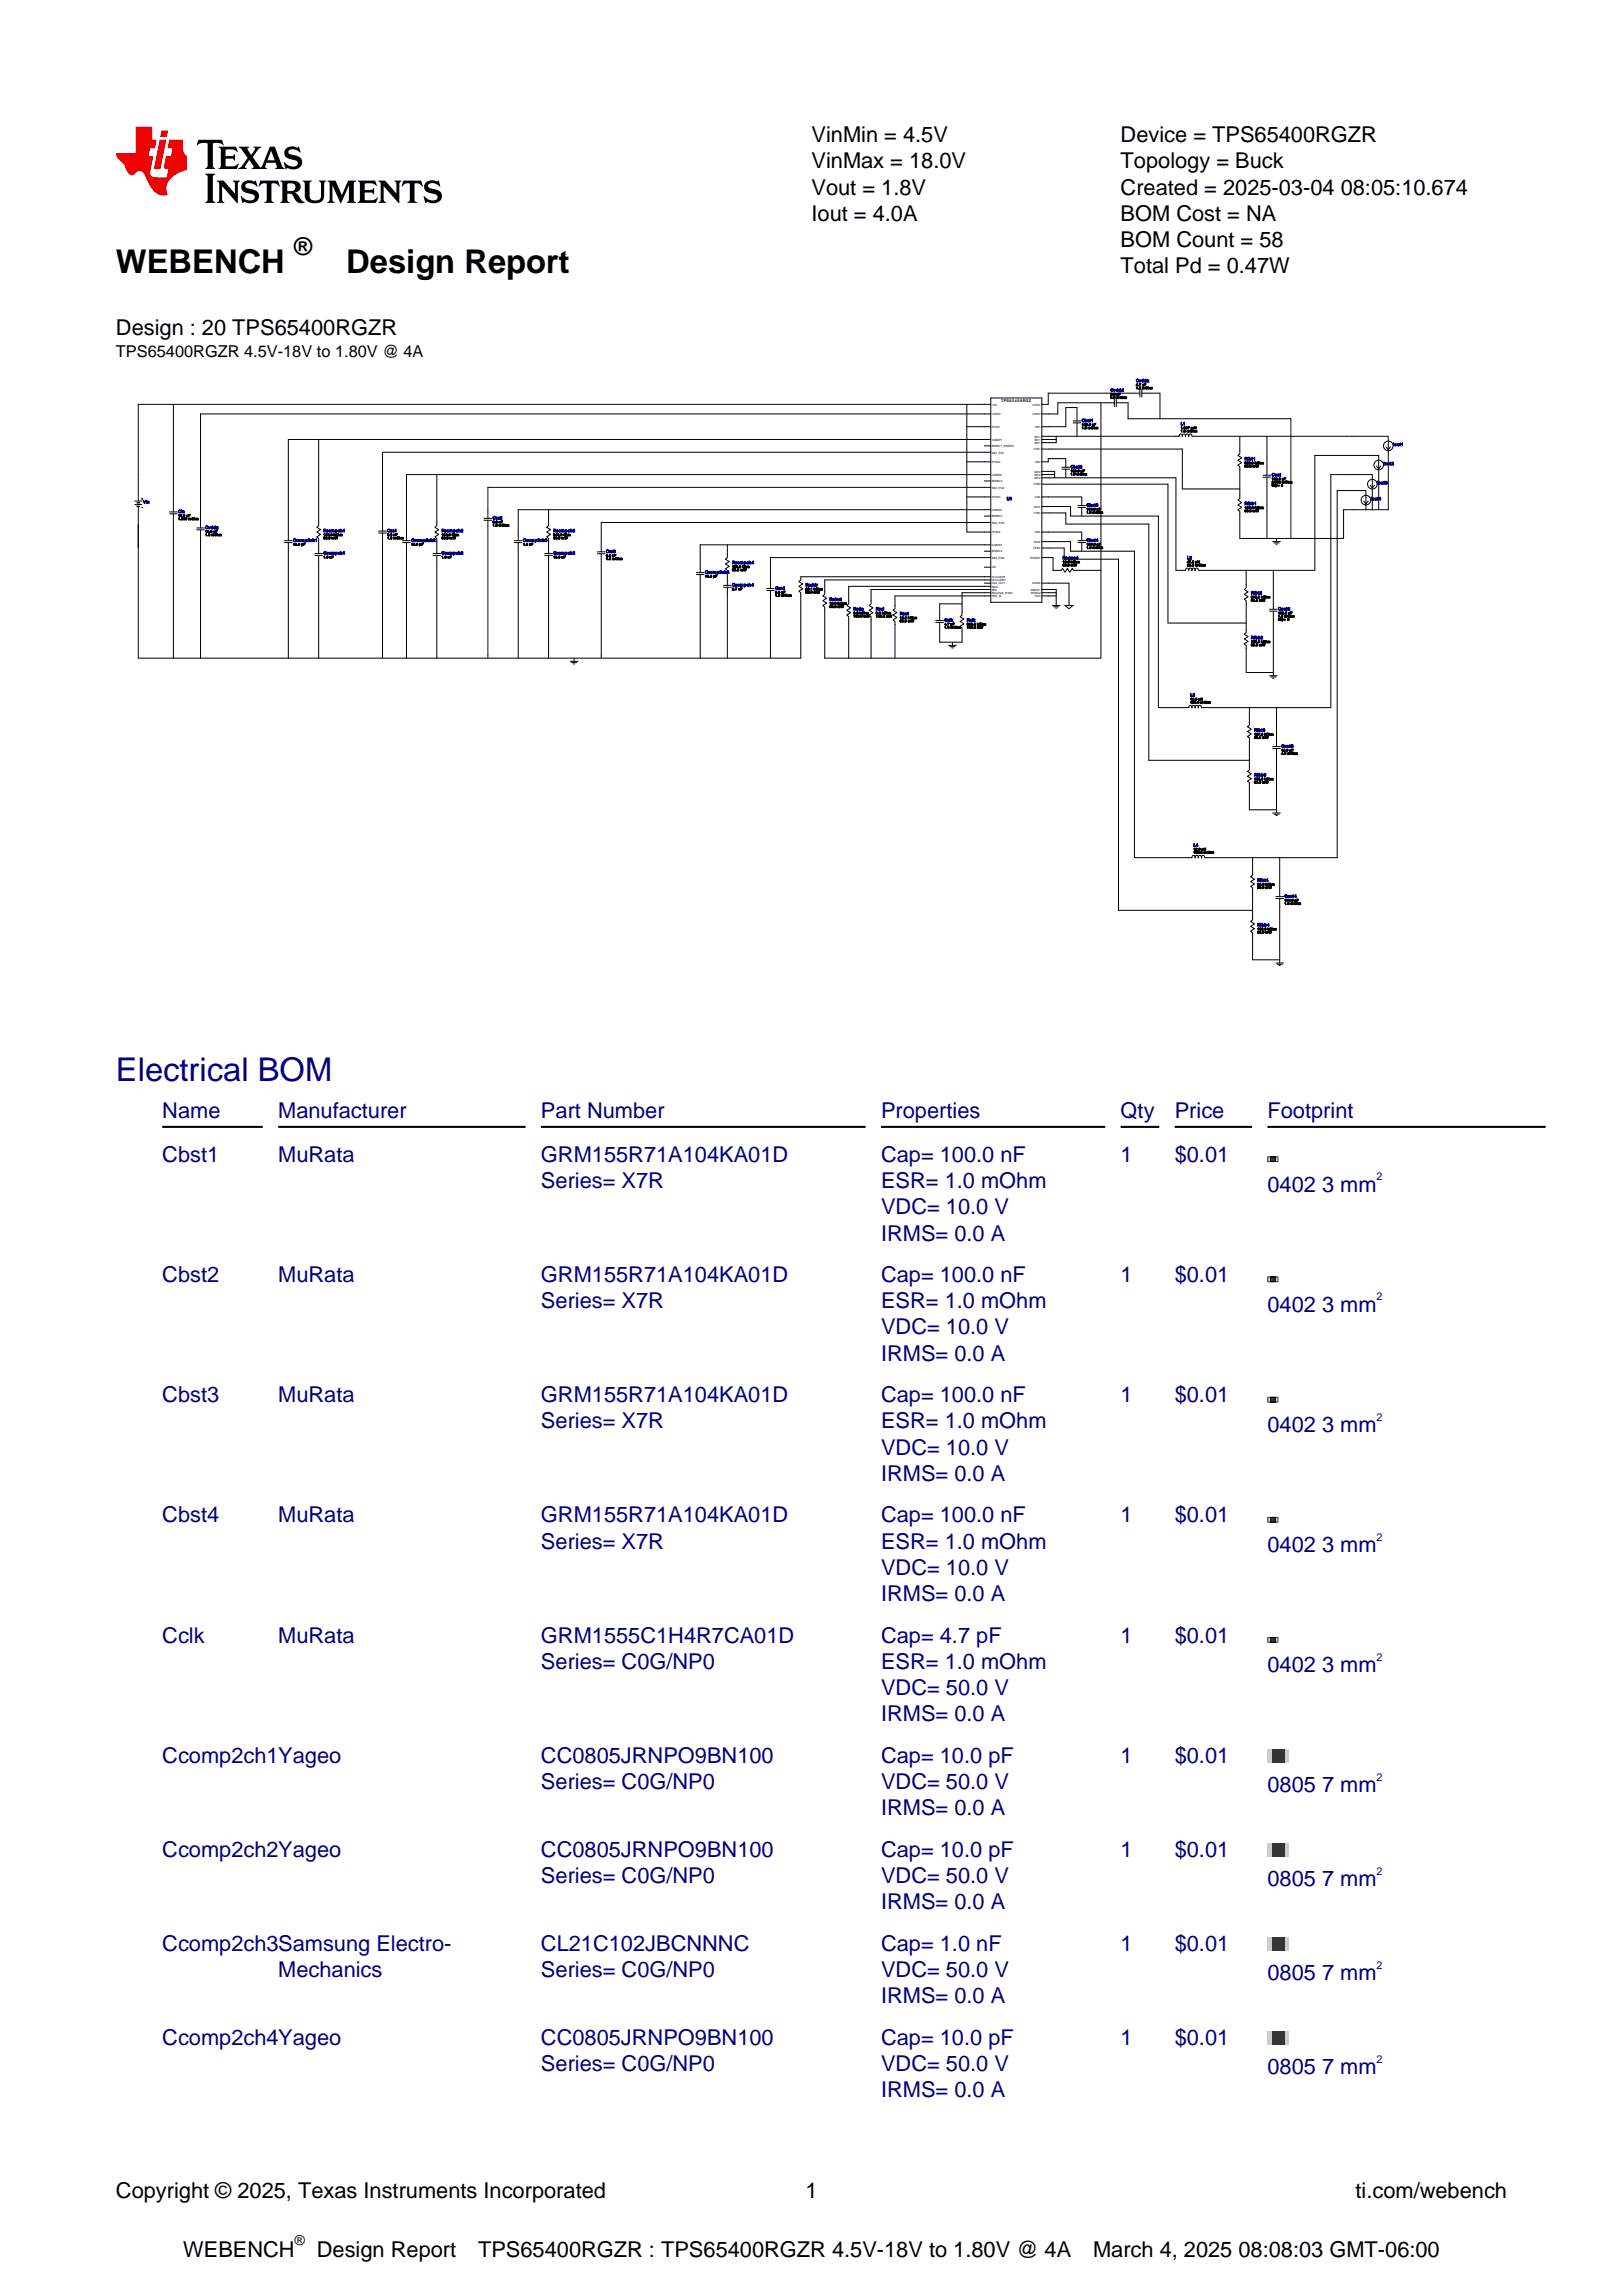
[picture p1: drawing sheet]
<svg xmlns="http://www.w3.org/2000/svg" width="210mm" height="297mm" viewBox="0 0 210 297" stroke-linecap="round" stroke-linejoin="round" font-family="sans-serif">
<defs><g id="words">
<g font-size="4.2">
<text x="15" y="35.3">WEBENCH</text>
<text x="44.8" y="35.3">Design Report</text>
</g>
<text font-size="4.2" fill="#000080" x="15" y="139.9">Electrical BOM</text>
<text font-size="3.2" x="38" y="33">®</text>
<g font-size="2.8">
<text x="105" y="18.4">VinMin = 4.5V</text>
<text x="105" y="21.8">VinMax = 18.0V</text>
<text x="145" y="18.4">Device = TPS65400RGZR</text>
<text x="145" y="21.8">Topology = Buck</text>
<text x="105" y="25.2">Vout = 1.8V</text>
<text x="105" y="28.6">Iout = 4.0A</text>
<text x="145" y="25.2">Created = 2025-03-04 08:05:10.674</text>
<text x="145" y="28.6">BOM Cost = NA</text>
<text x="145" y="32">BOM Count = 58</text>
<text x="145" y="35.3">Total Pd = 0.47W</text>
<text x="15" y="43.4">Design : 20 TPS65400RGZR</text>
<text x="15" y="284.4">Copyright © 2025, Texas Instruments Incorporated</text>
<text x="104.2" y="284.4">1</text>
<text x="175.4" y="284.4">ti.com/webench</text>
<text x="23.7" y="292">WEBENCH</text>
<text x="41" y="292">Design Report</text>
<text x="61.9" y="292">TPS65400RGZR : TPS65400RGZR 4.5V-18V to 1.80V @ 4A</text>
<text x="141.4" y="292">March 4, 2025 08:08:03 GMT-06:00</text>
</g>
<g font-size="2.8" fill="#000080">
<text x="21" y="144.7">Name</text>
<text x="36" y="144.7">Manufacturer</text>
<text x="70" y="144.7">Part Number</text>
<text x="114" y="144.7">Properties</text>
<text x="145" y="144.7">Qty</text>
<text x="152" y="144.7">Price</text>
<text x="164" y="144.7">Footprint</text>
<text x="21" y="150.4">Cbst1</text>
<text x="36" y="150.4">MuRata</text>
<text x="70" y="150.4">GRM155R71A104KA01D</text>
<text x="70" y="153.8">Series= X7R</text>
<text x="114" y="150.4">Cap= 100.0 nF</text>
<text x="114" y="153.8">ESR= 1.0 mOhm</text>
<text x="145" y="150.4">1</text>
<text x="152" y="150.4">$0.01</text>
<text x="164" y="154.2">0402 3 mm</text>
<text x="114" y="157.2">VDC= 10.0 V</text>
<text x="114" y="160.5">IRMS= 0.0 A</text>
<text x="21" y="165.9">Cbst2</text>
<text x="36" y="165.9">MuRata</text>
<text x="70" y="165.9">GRM155R71A104KA01D</text>
<text x="114" y="165.9">Cap= 100.0 nF</text>
<text x="145" y="165.9">1</text>
<text x="152" y="165.9">$0.01</text>
<text x="70" y="169.3">Series= X7R</text>
<text x="114" y="169.3">ESR= 1.0 mOhm</text>
<text x="114" y="172.7">VDC= 10.0 V</text>
<text x="164" y="169.8">0402 3 mm</text>
<text x="114" y="176.1">IRMS= 0.0 A</text>
<text x="21" y="181.5">Cbst3</text>
<text x="36" y="181.5">MuRata</text>
<text x="70" y="181.5">GRM155R71A104KA01D</text>
<text x="70" y="184.9">Series= X7R</text>
<text x="114" y="181.5">Cap= 100.0 nF</text>
<text x="114" y="184.9">ESR= 1.0 mOhm</text>
<text x="145" y="181.5">1</text>
<text x="152" y="181.5">$0.01</text>
<text x="164" y="185.3">0402 3 mm</text>
<text x="114" y="188.2">VDC= 10.0 V</text>
<text x="114" y="191.6">IRMS= 0.0 A</text>
<text x="21" y="197">Cbst4</text>
<text x="36" y="197">MuRata</text>
<text x="70" y="197">GRM155R71A104KA01D</text>
<text x="114" y="197">Cap= 100.0 nF</text>
<text x="145" y="197">1</text>
<text x="152" y="197">$0.01</text>
<text x="70" y="200.4">Series= X7R</text>
<text x="114" y="200.4">ESR= 1.0 mOhm</text>
<text x="114" y="203.8">VDC= 10.0 V</text>
<text x="164" y="200.9">0402 3 mm</text>
<text x="114" y="207.2">IRMS= 0.0 A</text>
<text x="21" y="212.6">Cclk</text>
<text x="36" y="212.6">MuRata</text>
<text x="70" y="212.6">GRM1555C1H4R7CA01D</text>
<text x="70" y="216">Series= C0G/NP0</text>
<text x="114" y="212.6">Cap= 4.7 pF</text>
<text x="114" y="216">ESR= 1.0 mOhm</text>
<text x="145" y="212.6">1</text>
<text x="152" y="212.6">$0.01</text>
<text x="114" y="219.3">VDC= 50.0 V</text>
<text x="164" y="216.4">0402 3 mm</text>
<text x="114" y="222.7">IRMS= 0.0 A</text>
<text x="21" y="228.1">Ccomp2ch1Yageo</text>
<text x="70" y="228.1">CC0805JRNPO9BN100</text>
<text x="70" y="231.5">Series= C0G/NP0</text>
<text x="114" y="228.1">Cap= 10.0 pF</text>
<text x="114" y="231.5">VDC= 50.0 V</text>
<text x="145" y="228.1">1</text>
<text x="152" y="228.1">$0.01</text>
<text x="164" y="232">0805 7 mm</text>
<text x="114" y="234.9">IRMS= 0.0 A</text>
<text x="21" y="240.3">Ccomp2ch2Yageo</text>
<text x="70" y="240.3">CC0805JRNPO9BN100</text>
<text x="70" y="243.7">Series= C0G/NP0</text>
<text x="114" y="240.3">Cap= 10.0 pF</text>
<text x="114" y="243.7">VDC= 50.0 V</text>
<text x="145" y="240.3">1</text>
<text x="152" y="240.3">$0.01</text>
<text x="164" y="244.1">0805 7 mm</text>
<text x="114" y="247">IRMS= 0.0 A</text>
<text x="21" y="252.4">Ccomp2ch3Samsung Electro-</text>
<text x="36" y="255.8">Mechanics</text>
<text x="70" y="252.4">CL21C102JBCNNNC</text>
<text x="70" y="255.8">Series= C0G/NP0</text>
<text x="114" y="252.4">Cap= 1.0 nF</text>
<text x="114" y="255.8">VDC= 50.0 V</text>
<text x="145" y="252.4">1</text>
<text x="152" y="252.4">$0.01</text>
<text x="164" y="256.3">0805 7 mm</text>
<text x="114" y="259.2">IRMS= 0.0 A</text>
<text x="21" y="264.6">Ccomp2ch4Yageo</text>
<text x="70" y="264.6">CC0805JRNPO9BN100</text>
<text x="70" y="268">Series= C0G/NP0</text>
<text x="114" y="264.6">Cap= 10.0 pF</text>
<text x="114" y="268">VDC= 50.0 V</text>
<text x="145" y="264.6">1</text>
<text x="152" y="264.6">$0.01</text>
<text x="164" y="268.4">0805 7 mm</text>
<text x="114" y="271.4">IRMS= 0.0 A</text>
</g>
<text font-size="2.1" x="15" y="46.2">TPS65400RGZR 4.5V-18V to 1.80V @ 4A</text>
<text font-size="1.8" x="38.1" y="290.6">®</text>
<g font-size="1.4" fill="#000080">
<text x="178.1" y="152.8">2</text>
<text x="178.1" y="168.3">2</text>
<text x="178.1" y="183.8">2</text>
<text x="178.1" y="199.4">2</text>
<text x="178.1" y="214.9">2</text>
<text x="178.1" y="230.5">2</text>
<text x="178.1" y="242.6">2</text>
<text x="178.1" y="254.8">2</text>
<text x="178.1" y="267">2</text>
</g>
<text font-size=".5" x="129.5" y="52">TPS65400RGZ</text>
<g font-size=".5" fill="#000080">
<text x="143.7" y="50.7">Cvddd</text>
<text x="147" y="49.4">Cvdda</text>
<text x="140" y="54.6">Cbst1</text>
<text x="152.8" y="55">L1</text>
<text x="161" y="59.6">Rfbt1</text>
<text x="180.2" y="57.7">Iout1</text>
<text x="18.5" y="65.1">Vin</text>
<text x="130.3" y="64.7">U1</text>
<text x="138.5" y="60.6">Cbst2</text>
<text x="140.6" y="65.5">Cbst3</text>
<text x="161" y="65.3">Rfbb1</text>
<text x="164.5" y="61.6">Cout</text>
<text x="177.4" y="64.7">Iout4</text>
<text x="178.2" y="62.7">Iout3</text>
<text x="179" y="60.2">Iout2</text>
<text x="23.1" y="66.4">Cin</text>
<text x="26.6" y="68.4">Cvddg</text>
<text x="37.9" y="70.1">Ccomp2ch1</text>
<text x="41.9" y="71.7">Ccompch1</text>
<text x="41.9" y="68.9">Rcompch1</text>
<text x="50.1" y="68.9">Css1</text>
<text x="53.2" y="70.1">Ccomp2ch2</text>
<text x="57.1" y="71.7">Ccompch2</text>
<text x="57.1" y="68.9">Rcompch2</text>
<text x="63.7" y="67.2">Css2</text>
<text x="67.7" y="70.1">Ccomp2ch3</text>
<text x="71.6" y="68.9">Rcompch3</text>
<text x="71.6" y="71.7">Ccompch3</text>
<text x="78.4" y="71.5">Css3</text>
<text x="140.6" y="70.1">Cbst4</text>
<text x="91.2" y="74.2">Ccomp2ch4</text>
<text x="94.7" y="73">Rcompch4</text>
<text x="94.7" y="75.9">Ccompch4</text>
<text x="100.3" y="76.3">Css4</text>
<text x="104.2" y="75.9">Raddr</text>
<text x="107.3" y="77.7">Ralert</text>
<text x="137.5" y="72.4">Rpgood</text>
<text x="153.6" y="72.4">L2</text>
<text x="161.9" y="76.9">Rfbt2</text>
<text x="110.4" y="79">Rsda</text>
<text x="113.3" y="79">Rscl</text>
<text x="116.4" y="79.6">Rset</text>
<text x="122.2" y="80.4">Cclk</text>
<text x="125.1" y="80.4">Rclk</text>
<text x="161.9" y="82.7">Rfbb2</text>
<text x="165.4" y="79">Cout2</text>
<text x="154" y="90.1">L3</text>
<text x="162.3" y="94.7">Rfbt3</text>
<text x="162.3" y="100.5">Rfbb3</text>
<text x="165.8" y="96.7">Cout3</text>
<text x="154.4" y="109.5">L4</text>
<text x="162.7" y="119.9">Rfbb4</text>
<text x="162.7" y="114.1">Rfbt4</text>
<text x="166.2" y="116.2">Cout4</text>
</g>
<g font-size=".4">
<text x="128.4" y="53.7">VDDG</text>
<text x="128.4" y="52.5">VIN</text>
<text x="133.5" y="53.7">VDDD</text>
<text x="133.6" y="52.5">VDDA</text>
<text x="143.7" y="51.2">3.3 µF</text>
<text x="143.7" y="51.6">5.0 mOhm</text>
<text x="147" y="49.9">4.7 µF</text>
<text x="147" y="50.3">1.0 mOhm</text>
<text x="128.4" y="55.4">PVIN1</text>
<text x="128.4" y="59.9">PVIN2</text>
<text x="128.4" y="58.7">SS1_PG1</text>
<text x="128.4" y="57">COMP1</text>
<text x="128.4" y="57.9">ENSW1_ENSEQ</text>
<text x="133.7" y="58.3">VFB1</text>
<text x="133.8" y="56.6">SW1</text>
<text x="133.8" y="57">SW1</text>
<text x="133.8" y="57.5">SW1</text>
<text x="133.9" y="55.4">CB1</text>
<text x="133.9" y="59.9">CB2</text>
<text x="140" y="55.1">100.0 nF</text>
<text x="140" y="55.5">1.0 mOhm</text>
<text x="152.8" y="55.5">1.997 mH</text>
<text x="152.8" y="55.9">1.0 mOhm</text>
<text x="128.4" y="62.4">ENSW2</text>
<text x="128.4" y="61.6">COMP2</text>
<text x="128.4" y="63.2">SS2_PG2</text>
<text x="128.4" y="64.5">PVIN3</text>
<text x="133.7" y="62.8">VFB2</text>
<text x="133.8" y="65.7">SW3</text>
<text x="133.8" y="61.2">SW2</text>
<text x="133.8" y="61.6">SW2</text>
<text x="133.8" y="62">SW2</text>
<text x="133.9" y="64.5">CB3</text>
<text x="138.5" y="61.1">100.0 nF</text>
<text x="138.5" y="61.5">1.0 mOhm</text>
<text x="161" y="65.8">100.0 kOhm</text>
<text x="161" y="60.1">523.0 kOhm</text>
<text x="161" y="60.5">63.0 mW</text>
<text x="164.5" y="62.1">100.0 µF</text>
<text x="164.5" y="62.5">2.838 mOhm</text>
<text x="164.5" y="62.9">Qty= 8</text>
<text x="23.1" y="66.9">15.0 µF</text>
<text x="23.1" y="67.3">1.669 mOhm</text>
<text x="26.6" y="68.9">10.0 µF</text>
<text x="26.6" y="69.4">1.0 mOhm</text>
<text x="37.9" y="70.6">10.0 pF</text>
<text x="41.9" y="69.4">105.0 kOhm</text>
<text x="41.9" y="69.8">50.0 mW</text>
<text x="50.1" y="69.4">6.8 nF</text>
<text x="50.1" y="69.8">1.0 mOhm</text>
<text x="53.2" y="70.6">10.0 pF</text>
<text x="57.1" y="69.4">100.0 Ohm</text>
<text x="57.1" y="69.8">63.0 mW</text>
<text x="63.7" y="67.7">6.8 nF</text>
<text x="63.7" y="68.1">1.0 mOhm</text>
<text x="67.7" y="70.6">1.0 nF</text>
<text x="71.6" y="69.4">340.0 Ohm</text>
<text x="71.6" y="69.8">63.0 mW</text>
<text x="128.4" y="67.8">SS3_PG3</text>
<text x="128.4" y="66.1">COMP3</text>
<text x="128.4" y="67">ENSW3</text>
<text x="128.4" y="69">PVIN4</text>
<text x="128.4" y="71.5">ENSW4</text>
<text x="128.4" y="70.7">COMP4</text>
<text x="133.7" y="71.1">VFB4</text>
<text x="133.7" y="66.5">VFB3</text>
<text x="133.8" y="70.3">SW4</text>
<text x="133.9" y="69">CB4</text>
<text x="140.6" y="66">100.0 nF</text>
<text x="140.6" y="66.5">1.0 mOhm</text>
<text x="140.6" y="70.6">100.0 nF</text>
<text x="140.6" y="71">1.0 mOhm</text>
<text x="161" y="66.3">63.0 mW</text>
<text x="41.9" y="72.2">1.0 nF</text>
<text x="57.1" y="72.2">1.0 nF</text>
<text x="71.6" y="72.2">15.0 nF</text>
<text x="78.4" y="72">6.8 nF</text>
<text x="78.4" y="72.4">1.0 mOhm</text>
<text x="91.2" y="74.7">10.0 pF</text>
<text x="94.7" y="73.5">100.0 Ohm</text>
<text x="94.7" y="73.9">63.0 mW</text>
<text x="94.7" y="76.4">2.7 nF</text>
<text x="100.3" y="76.8">6.8 nF</text>
<text x="100.3" y="77.2">1.0 mOhm</text>
<text x="104.2" y="76.4">22.1 kOhm</text>
<text x="104.2" y="76.8">63.0 mW</text>
<text x="128.4" y="73.6">CE</text>
<text x="128.4" y="72.3">SS4_PG4</text>
<text x="128.4" y="74.8">I2CADDR</text>
<text x="128.4" y="77.3">RST_N</text>
<text x="128.4" y="76.9">RCLOCK_SYNC</text>
<text x="128.4" y="75.2">I2CALERT</text>
<text x="128.4" y="76">SDA</text>
<text x="128.4" y="76.5">SCL</text>
<text x="128.4" y="75.6">CLK_OUT</text>
<text x="133.3" y="72.3">PGOOD</text>
<text x="133.4" y="76.5">PGND1</text>
<text x="133.4" y="76.9">PGND2</text>
<text x="133.6" y="75.6">AGND</text>
<text x="133.9" y="77.3">PAD</text>
<text x="137.5" y="72.9">10.0 kOhm</text>
<text x="137.5" y="73.3">63.0 mW</text>
<text x="153.6" y="72.9">47.0 µH</text>
<text x="153.6" y="73.3">89.0 mOhm</text>
<text x="161.9" y="77.4">316.0 kOhm</text>
<text x="161.9" y="77.8">63.0 mW</text>
<text x="107.3" y="78.2">10.0 kOhm</text>
<text x="107.3" y="78.6">63.0 mW</text>
<text x="110.4" y="79.5">3.0 kOhm</text>
<text x="110.4" y="79.9">100.0 mW</text>
<text x="113.3" y="79.5">3.0 kOhm</text>
<text x="113.3" y="79.9">100.0 mW</text>
<text x="116.4" y="80.1">10.0 kOhm</text>
<text x="116.4" y="80.5">63.0 mW</text>
<text x="122.2" y="80.9">4.7 pF</text>
<text x="122.2" y="81.3">1.0 mOhm</text>
<text x="125.1" y="80.9">383.0 kOhm</text>
<text x="125.1" y="81.3">100.0 mW</text>
<text x="161.9" y="83.2">100.0 kOhm</text>
<text x="161.9" y="83.6">63.0 mW</text>
<text x="165.4" y="79.5">100.0 µF</text>
<text x="165.4" y="79.9">1.0 mOhm</text>
<text x="165.4" y="80.3">Qty= 3</text>
<text x="154" y="90.6">18.0 µH</text>
<text x="154" y="91">100.0 mOhm</text>
<text x="162.3" y="95.2">127.0 kOhm</text>
<text x="162.3" y="95.6">63.0 mW</text>
<text x="162.3" y="101">100.0 kOhm</text>
<text x="162.3" y="101.4">63.0 mW</text>
<text x="165.8" y="97.2">10.0 µF</text>
<text x="165.8" y="97.6">4.0 mOhm</text>
<text x="154.4" y="110">12.0 µH</text>
<text x="154.4" y="110.5">100.0 mOhm</text>
<text x="162.7" y="114.6">38.3 kOhm</text>
<text x="162.7" y="115">63.0 mW</text>
<text x="166.2" y="116.7">100.0 µF</text>
<text x="166.2" y="117.1">1.0 mOhm</text>
<text x="162.7" y="120.4">100.0 kOhm</text>
<text x="162.7" y="120.8">63.0 mW</text>
</g>
</g></defs>
<path d="M55.2 23.5a.81 .81 0 0 0-.3 .9 .81 .81 0 0 0 .8 .6l.7 .2 .2 .3a.65 .65 0 0 1-1 .4l-.3-.1-.4-.5-.1 .1 .2 .9h.2l.1-.2a1.41 1.41 0 0 0 1.8-.4 .87 .87 0 0 0-.8-1.2l-.7-.2-.2-.2a.57 .57 0 0 1 .8-.4l.7 .5 .1-.1-.2-.7h-.2v.1a1.29 1.29 0 0 0-1.4 0zM52.2 23.4l-.2 .7v.1a.78 .78 0 0 1 1-.5v2.1v.2l-.3 .2v.1h1.2v-.1l-.2-.2-.1-.2 .1-2.1a.83 .83 0 0 1 .9 .5l.1-.1-.2-.7zM49 23.4l.2 .3 .1 .1v2l-.1 .2-.2 .2v.1h.9v-.1l-.2-.2-.1-.2 .1-1.7 1.9 2.2h.1v-2.5l.2-.4h-.9l.3 .2v1.4l-1.5-1.6zM46.3 23.4v.1l.2 .1 .1 .2v2l-.1 .2-.2 .2v.1h2.3l.3-.7-.1-.1a1.45 1.45 0 0 1-1.6 .4v-1h.9l.2 .2h.1v-.8h-.1l-.2 .3h-.9v-.8a1.59 1.59 0 0 1 1.5 .3l.1-.1-.3-.6zM42.4 23.4v.1l.2 .1 .1 .2v2l-.1 .2-.2 .3h.9l-.3-.3v-.2v-1.8l1.1 2.3 1-2.3v1.8v.2l-.2 .3h1.2v-.1l-.3-.2v-.2v-2v-.2l.3-.1v-.1h-1.1l-.8 1.8-.8-1.8zM39.2 23.4v.1l.2 .1v.2v1.5a1.24 1.24 0 0 0 1.7 1 .9 .9 0 0 0 .8-1l.1-1.7 .2-.2h-1v.1l.3 .1v.2v1.5a.76 .76 0 0 1-.6 .7 .76 .76 0 0 1-.8-.4v-1.8v-.2l.2-.1v-.1zM37.2 23.8a1.01 1.01 0 0 1 1 .1 .52 .52 0 0 1 0 .6 .52 .52 0 0 1-.5 .2h-.5zM36.3 23.4v.1l.2 .1v.2v2v.2l-.2 .2v.1h1.2v-.1l-.3-.2v-.9a.71 .71 0 0 1 .9 .6 .83 .83 0 0 0 1.3 .4 1.13 1.13 0 0 1-.7-.7l-.2-.2-.4-.3a.78 .78 0 0 0 .7-.4 .78 .78 0 0 0-.1-.9l-.6-.2zM33.7 23.4l-.2 .7v.1a.78 .78 0 0 1 1-.5v2.1v.2l-.3 .2v.1h1.2v-.1l-.2-.2-.1-.2 .1-2.1a.83 .83 0 0 1 .9 .5l.1-.1-.2-.7zM31.5 23.5a.81 .81 0 0 0-.3 .9 .81 .81 0 0 0 .8 .6l.8 .2 .2 .3a.65 .65 0 0 1-1 .4l-.3-.1-.5-.5-.1 .1 .3 .9h.1l.1-.2a1.41 1.41 0 0 0 1.9-.4 .87 .87 0 0 0-.9-1.2l-.7-.2-.2-.2a.57 .57 0 0 1 .9-.4l.6 .5 .1-.1-.2-.7h-.1l-.1 .1a1.29 1.29 0 0 0-1.4 0zM28.1 23.4l.2 .3 .1 .1v2l-.1 .2-.2 .2v.1h.9v-.1l-.2-.2-.1-.2 .1-1.7 1.9 2.2h.1v-2.5l.2-.4h-.9l.3 .2v1.4l-1.5-1.6zM26.6 22.5v.1l.2 .1 .1 .3v2.8l-.1 .2-.2 .2v.1h1.3v-.1l-.3-.2-.1-.2v-2.8l.1-.3 .3-.1v-.1zM37.1 19.2a.81 .81 0 0 0-.3 .9 .81 .81 0 0 0 .8 .5l.7 .2 .2 .3a.64 .64 0 0 1-.9 .4l-.3-.1-.5-.4h-.1l.2 .9h.2l.1-.2a1.4 1.4 0 0 0 1.8-.4 .87 .87 0 0 0-.8-1.2l-.7-.2-.2-.2a.57 .57 0 0 1 .8-.4l.7 .5 .1-.1-.2-.7h-.2v.1a1.28 1.28 0 0 0-1.4 .1zM35.1 19.5l.4 1.2h-.9zM30.9 19v.1l.4 .3 .7 1-.6 1-.2 .2-.4 .2v.1h1.1l-.2-.3 .5-.9 .6 .9-.2 .2v.1h1.9l-.2-.3 .2-.5h1.2l.1 .5-.2 .3h1.2l-.3-.5-1-2.4h-.6l-.9 2.3-.3 .4-1-1.4 .6-.9 .5-.3v-.1h-1l.2 .2-.5 .9-.5-.8 .2-.3zM28.3 19v.1l.2 .1 .1 .3v1.9l-.1 .2-.2 .2v.1h2.3l.3-.7-.1-.1a1.45 1.45 0 0 1-1.6 .4v-1l.9 .1 .2 .2h.1v-.8h-.1l-.2 .2h-.9v-.8a1.58 1.58 0 0 1 1.5 .3l.1-.1-.3-.6zM25.7 18.1l-.3 .7h.1a1.15 1.15 0 0 1 1.3-.3l.1 2.9-.1 .2-.2 .2v.1h1.2v-.1l-.2-.2-.1-.2v-2.7l.1-.2h.2a1.06 1.06 0 0 1 1.1 .3h.1l-.3-.7z" fill="#000"/>
<path d="M20.9 16.9l-.2 .8h.9l.2-.8zM20.7 18.1l-.8 3.8h.9l.7-3.8zM17.6 16.4v3.4h-2.6a2.07 2.07 0 0 0 .9 1.4l.4 .6a1.11 1.11 0 0 0 .8 .9l.3-.1a.73 .73 0 0 1 .6-.4 .73 .73 0 0 1 .7 .4l.2 .4a3.4 3.4 0 0 0 1.8 2.2 1.3 1.3 0 0 0 1 0 1.84 1.84 0 0 1 .8-2.4l.8-.5 .9-.3v-1.8a1.13 1.13 0 0 1-.5-1v-1.1h-1.8l-.2 1.1h.6l-.2 1h-.6l-.3 1.2a.38 .38 0 0 0 .2 .5h.4l-.2 1.1a4 4 0 0 1-2-.2 1.19 1.19 0 0 1-.1-1l.3-1.6h-.6l.2-1h.6l.3-1.1h-.6v-1.7z" fill="#f00000"/>
<g fill="none" stroke="#000" stroke-width=".13">
<path d="M135.6 58.1h17.4v5.2h7.4M137.9 59.4v1.1M138.9 54.5h.9M138.9 54.7h.9M139.3 53.4v1.1M139.3 54.7v1.1M143.1 52.1h1.1M144.2 51.6v1M144.4 52.1h1.1M144.4 51.6v1M146.4 50.9h1.1M147.5 50.4v1"/>
<path d="M147.7 50.9h1.2M147.7 50.4v1M160.4 56.5v2.2l-.2 .2 .5 .3-.5 .4 .5 .3-.5 .3 .2 .2v4.1l-.2 .2 .5 .3-.5 .3 .5 .4-.5 .3 .2 .2v3.5h3.5M21.9 66.3h1M21.9 66.5h1M22.4 65.1v1.2M22.4 66.5v1.1M25.5 68.3h.9M25.5 68.6h.9M25.9 67.2v1.1M25.9 68.6v1.1M40.7 71.6h1"/>
<path d="M40.7 71.9h1M41.2 70.5v1.1M41.2 71.9v1.1M52.1 70h1M52.1 70.2h1M52.6 68.9v1.1M52.6 70.2v1.1M56 71.6h1M56 71.9h1M56.5 70.5v1.1M56.5 71.9v1.1M66.6 70h.9"/>
<path d="M66.6 70.2h.9M67.1 68.9v1.1M67.1 70.2v1.1M70.5 71.6h1M70.5 71.9h1M71 67.6v.4l-.3 .2 .5 .3-.5 .4 .5 .3-.5 .3 .3 .2v.4M71 70.5v1.1M71 71.9v1.1M77.3 71.4h1M77.3 71.7h1M77.8 71.7v13.5M93.6 75.8h1"/>
<path d="M93.6 76h1M94.1 71.7v.5l-.2 .2 .5 .3-.5 .3 .5 .3-.5 .3 .2 .2v.4M94.1 74.6v1.2M94.1 76v1.1M99.2 76.2h1M99.2 76.4h1M99.7 76.4v8.8M115.8 78.4v.4l-.2 .2 .4 .3-.4 .3 .4 .3-.4 .3 .2 .2v.4M124.5 79.2v.4l-.3 .2 .5 .3-.5 .3 .5 .3-.5 .3 .3 .2v.5M127.4 67.6h-49.6v3.8M127.4 72.2h-27.7v4M136.1 78.4h1.1"/>
<path d="M136.3 78.5h.7M136.5 78.7h.3M136.7 77.9v.5M137.4 60.5h1M137.4 60.7h1M137.9 60.7v1.1M139.5 70h1M139.5 70.2h1M139.5 65.4h1M139.5 65.7h1M140 64.3v1.1M140 65.7v1.1"/>
<path d="M140 68.9v1.1M140 70.2v1.1M153 73.8h.4M153.4 73.8l.1-.2 .1-.1 .1 .1 .1 .2 .1-.2 .1-.1 .1 .1 .1 .2 .1-.2 .1-.1 .1 .1 .1 .2 .1-.2 .1-.1 .2 .1v.2h.5M163.4 61.5h1M163.4 61.7h1M163.9 60.4v1.1M163.9 61.7v1.2M164.3 78.9h1M164.3 79.1h1M164.6 70.1h1.1M164.8 77.7v1.2"/>
<path d="M164.8 79.1v1.1M164.8 70.3h.7M165 70.4h.3M165.2 69.7v.4M73.7 85.6h1.1M73.9 85.8h.8M74.2 85.9h.2M74.3 85.2v.4M122.7 83.5h1.1M122.9 83.7h.7M123.1 83.9h.3M123.2 83.1v.4"/>
<path d="M153.4 91.6h.4l.1-.3h.1h.1l.1 .3 .1-.3h.1h.1l.1 .3 .1-.3h.1h.2v.3l.1-.3h.2h.1l.1 .3h.4M164.7 96.6h1M164.7 96.9h1M165.2 95.5v1.1M165.2 96.9v1.1M153.8 111h.4l.1-.3h.1h.1l.1 .3 .1-.3h.1h.2v.3l.1-.3h.2h.1l.1 .3v-.3h.2h.1l.1 .3h.4M164.6 105.2h1.1M164.8 105.4h.7M165 105.5h.3M165.1 116h1M165.1 116.3h1M165.2 104.8v.4"/>
<path d="M165.6 114.9v1.1M165.6 116.3v1.1M165 124.6h1.1M165.2 124.8h.8M165.5 125h.2M165.6 124.2v.4"/>
</g>
<path d="M137.8 78.4h1l-.5 .4z" fill="#fff"/>
<g fill="none" stroke="#000" stroke-width=".13">
<path d="M22.4 52.3v12.8M41.2 56.9v11.1l-.2 .2 .5 .3-.5 .4 .5 .3-.5 .3 .2 .2v.8M125.1 52.3v16.6h3.1M127.4 57.7h.8M128.2 52.3h-110.3v12.5M128.2 51.5h6.6v26.4h-6.6zM128.2 55.2h-3.1M128.2 56.9h-90.9v13.1M128.2 59.8h-3.1M128.2 53.6h-102.3v13.6M128.2 58.5h-78.7v10.2M134.8 56.5l17.8-.1 .1-.2h.1h.1l.1 .3 .1-.3h.1h.1l.1 .3 .1-.3h.1h.1l.1 .3 .1-.3h.1h.1l.1 .3h25.4v.6"/>
<path d="M134.8 56.9h1.9M134.8 58.1h.8M136.7 56.5v.8h-1.9M137.9 59.4h-2.3v.4h-.8M139.3 53.4v-.7h-1.4v2.5h-3.1M139.3 55.8v.7M142.4 52.1v33.1h-35.7v-6.6l-.2-.2 .5-.4-.5-.3 .5-.3-.5-.3 .2-.2v-1.8h21.5M143.1 52.1h-6.2v1.5h-2.1M145.5 52.1h.5v2.1h21v15.5M146.4 50.9h-10.8v1.4h-.8M148.9 50.9h1.2v3.3M163.9 56.5v3.9"/>
<path d="M178.4 59.6a.62 .62 0 0 0-.6 .6 .62 .62 0 0 0 .6 .6M178.4 59.6a.62 .62 0 0 1 .6 .6 .62 .62 0 0 1-.6 .6M178.4 59.6v-.7h-8.3v14.9h-14.6M178.4 59.7v1M179.3 57.8l.3 .4M179.6 57.1a.62 .62 0 0 0-.6 .6 .62 .62 0 0 0 .6 .6M179.6 57.1a.62 .62 0 0 1 .6 .6 .62 .62 0 0 1-.6 .6M179.6 58.3v7.7h-5.8v3.7h-9.9v-6.8M179.6 57.2v1M179.9 57.8l-.3 .4M17.4 64.8h1M17.4 65.3h1"/>
<path d="M17.7 65.5h.4M17.7 65.1h.4M17.9 65.6v19.6h85.7v-8.5l-.2-.2 .5-.3-.5-.3 .5-.3-.5-.3 .2-.2v-.5h24.6M18.3 64.6h.2M18.3 65.7h.2M18.4 64.4v.3M22.4 67.6v17.6M25.9 69.7v15.5M36.8 70h1M36.8 70.2h1M37.3 70.2v15M41.2 73v12.2"/>
<path d="M49 68.7h1M49 69h1M49.5 69v16.2M52.6 71.3v13.9M56.5 61.4v6.6l-.2 .2 .5 .3-.5 .4 .5 .3-.5 .3 .2 .2v.8M56.5 73v12.2M62.6 67.1h1M62.6 67.3h1M63.1 67.3v17.9M67.1 71.3v13.9M71 66v1.6M71 70.1v.4"/>
<path d="M71 73v12.2M90.1 74.1h1M90.1 74.3h1M90.6 74.3v10.9M94.1 70.5v1.2M94.1 74.2v.4M94.1 77.1v8.1M124.5 78.1h-2.9v2.2M127.4 62.2h.8M127.4 72.2h.8M127.4 75.5h.8M127.4 73.4h.8"/>
<path d="M127.4 67.6h.8M127.4 66.8h.8M127.4 71.3h.8M128.2 76.3h-15.5v1.8l-.2 .3 .5 .3-.5 .3 .5 .3-.5 .3 .2 .2v5.4M128.2 75.9h-18.4v2.2l-.2 .3 .5 .3-.5 .3 .5 .3-.5 .3 .2 .2v5.4M128.2 70.5h-37.6v3.6M128.2 66h-61.1v2.9M128.2 76.7h-3.7v2.5M128.2 61.4h-75.6v7.5M128.2 63.1h-65.1v4M128.2 64.3h-3.1M128.2 77.1h-12.4v1.3"/>
<path d="M134.8 72.2h1.5v1.6h1l.2-.2 .3 .5 .3-.5 .3 .5 .3-.5 .2 .2h3.5M134.8 75.5h3.5v2.9M134.8 62.7h16.3v17.9h10.1M134.8 76.3h1.9v1.6M134.8 76.7h1.9M134.8 61h1.7v.8M134.8 61.4h1.7M134.8 61.8h17.4v12h.8M134.8 66.4h3.1v1.4h10.7v30.6h13.1M134.8 65.5h3.7v1.3h11.4v24.8h3.5M134.8 64.3h5.2M134.8 68.9h5.2"/>
<path d="M134.8 70.1h3.7v1.2h8.3v39.7h7M134.8 70.9h2.9v1.5h7v45.4h17.4M134.8 77.1h1.9M137.8 78.4h1l-.5 .4zM161.2 73.8v2.3l-.2 .2 .5 .3-.5 .3 .5 .3-.5 .3 .2 .2v4.2l-.2 .2 .5 .3-.5 .3 .5 .3-.5 .3 .2 .2v3.5h3.6M164.8 73.8v3.9M176.4 64.8l.3 .4M176.7 64.1a.62 .62 0 0 0-.6 .6 .62 .62 0 0 0 .6 .6M176.7 64.1a.62 .62 0 0 1 .7 .6 .62 .62 0 0 1-.7 .6M176.7 64.1v-.6h-3.7v47.5h-16.7M176.7 64.2v1M176.7 65.3v.7"/>
<path d="M177 64.8l-.3 .4M177.3 62.8l.3 .4M177.6 62a.62 .62 0 0 0-.7 .7 .62 .62 0 0 0 .7 .6M177.6 62a.62 .62 0 0 1 .6 .7 .62 .62 0 0 1-.6 .6M177.6 62v-.6h-5.4v30.2h-16.3M177.6 62.2v1M177.6 63.3v2.7M177.9 62.8l-.3 .4M178.1 60.3l.3 .4M178.4 60.8v5.2M178.7 60.3l-.3 .4M115.8 80.8v4.4"/>
<path d="M121.1 80.3h1M121.1 80.5h1M121.6 80.5v2.6h2.9v-1.4M161.7 91.6v2.2l-.3 .3 .5 .3-.5 .3 .5 .3-.5 .3 .3 .2v4.1l-.3 .2 .5 .3-.5 .4 .5 .3-.5 .3 .3 .2v3.5h3.5v-6.8M164.2 87.4h1.1M164.4 87.6h.7M164.6 87.8h.3M164.8 80.2v7.2M165.2 91.6v3.9M162.1 111v2.3l-.3 .2 .5 .3-.5 .3 .5 .3-.5 .3 .3 .2v4.1l-.3 .3 .5 .3-.5 .3 .5 .3-.5 .3 .3 .2v3.5h3.5v-6.8M165.6 111v3.9"/>
</g>
<path d="M16 145.8h3" fill="none" stroke="#fff" stroke-width=".26"/>
<path d="M21 145.8h13M36 145.8h32M70 145.8h42M114 145.8h29M145 145.8h5M152 145.8h10M164 145.8h36" fill="none" stroke="#000" stroke-width=".26"/>
<path d="M164 149.7h1.4v.7h-1.4z" fill="#cbcbcb"/>
<path d="M164.4 149.7h.7v.7h-.7z" fill="#363636"/>
<g fill="#000">
<path d="M164.4 149.8h.6v.5h-.6zM164.4 149.7v.7h.7v-.7z"/>
<path d="M164.1 149.8h1.2v.5h-1.2zM164 149.7v.7h1.4v-.7z"/>
</g>
<path d="M164 165.2h1.4v.7h-1.4z" fill="#cbcbcb"/>
<path d="M164.4 165.2h.7v.7h-.7z" fill="#363636"/>
<g fill="#000">
<path d="M164.4 165.3h.6v.5h-.6zM164.4 165.2v.7h.7v-.7z"/>
<path d="M164.1 165.3h1.2v.5h-1.2zM164 165.2v.7h1.4v-.7z"/>
</g>
<path d="M164 180.8h1.4v.7h-1.4z" fill="#cbcbcb"/>
<path d="M164.4 180.8h.7v.7h-.7z" fill="#363636"/>
<g fill="#000">
<path d="M164.4 180.9h.6v.5h-.6zM164.4 180.8v.7h.7v-.7z"/>
<path d="M164.1 180.9h1.2v.5h-1.2zM164 180.8v.7h1.4v-.7z"/>
</g>
<path d="M164 196.3h1.4v.7h-1.4z" fill="#cbcbcb"/>
<path d="M164.4 196.3h.7v.7h-.7z" fill="#363636"/>
<g fill="#000">
<path d="M164.4 196.4h.6v.5h-.6zM164.4 196.3v.7h.7v-.7z"/>
<path d="M164.1 196.4h1.2v.5h-1.2zM164 196.3v.7h1.4v-.7z"/>
</g>
<path d="M164 211.9h1.4v.7h-1.4z" fill="#cbcbcb"/>
<path d="M164.4 211.9h.7v.7h-.7z" fill="#363636"/>
<g fill="#000">
<path d="M164.4 211.9h.6v.6h-.6zM164.4 211.9v.7h.7v-.7z"/>
<path d="M164.1 211.9h1.2v.6h-1.2zM164 211.9v.7h1.4v-.7z"/>
</g>
<path d="M164 226.3h2.8v1.8h-2.8z" fill="#cbcbcb"/>
<path d="M164.6 226.3h1.6v1.8h-1.6z" fill="#363636"/>
<path d="M164 238.5h2.8v1.8h-2.8z" fill="#cbcbcb"/>
<path d="M164.6 238.5h1.6v1.8h-1.6z" fill="#363636"/>
<path d="M164 250.7h2.8v1.7h-2.8z" fill="#cbcbcb"/>
<path d="M164.6 250.7h1.6v1.7h-1.6z" fill="#363636"/>
<path d="M164 262.8h2.8v1.8h-2.8z" fill="#cbcbcb"/>
<path d="M164.6 262.8h1.6v1.8h-1.6z" fill="#363636"/>
<use href="#words"/>
</svg>
